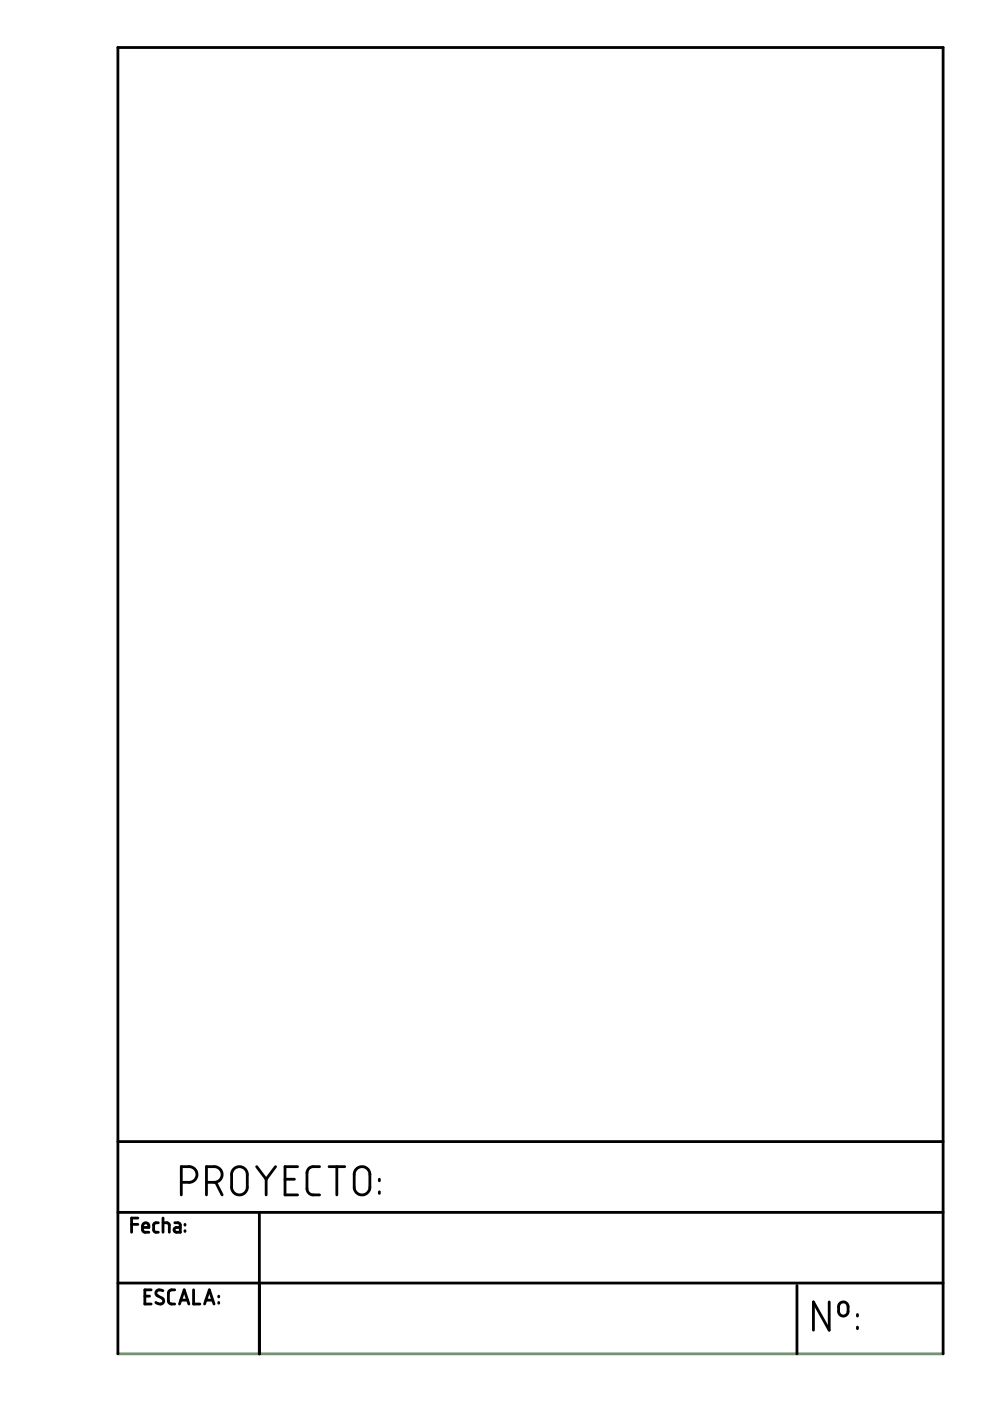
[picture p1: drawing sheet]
<svg xmlns="http://www.w3.org/2000/svg" width="210mm" height="297mm" viewBox="0 0 210 297" stroke-linecap="round" stroke-linejoin="round" font-family="sans-serif">
<path d="M25 287h175" fill="none" stroke="#739373" stroke-width=".59"/>
<g fill="none" stroke="#000" stroke-width=".59">
<path d="M25 257h175M25 242h175M27.9 259.6h1.3M29.2 258.3h-1.3v3M33.6 259.2l-.7 .1-.3 .4v1.3l.3 .2 .7 .1M34.6 259.2h.9l.3 .3 .1 1.8M34.6 258.3v3M37.1 259.2l.8 .1 .3 .4v1.6l-1.1-.1-.2-.5 .2-.4 1.1-.1M38.4 250.7h2l.9-.5 .4-.6 .1-.8-.2-.5-.5-.6-.8-.3h-1.9v5.9M39.2 259.6v.2M43.8 250.7h1.8l1-.5 .4-.6 .1-.8-.2-.5-.4-.6-.9-.3h-1.8v5.9M45.7 250.7l1.4 2.6"/>
<path d="M49.5 247.9l.7-.5h.9l.8 .4 .4 .7 .1 3.6-.3 .6-.7 .5-1.2 .1-.6-.4-.4-.6-.1-3.5zM54.4 247.4l2 2.6M55 257v30M56.4 250v3.3M58.4 247.4l-2 2.6M60.4 250h2M63.1 247.4h-2.7v5.9h2.7M67.8 247.4h-1.9l-.5 .4-.3 .8v3.5l.2 .6 .8 .6h1.7M69.8 247.4h3.3M71.4 247.4v5.9M75.6 247.8l.7-.4h1l.8 .6 .3 .6v3.4l-.5 .9-.6 .4h-.7l-.7-.1-.4-.4-.3-.6-.1-3.4zM80.4 250v.4"/>
<path d="M80.4 252.7v.3M25 272h175M30.2 260.2h1.4l-.1-.5-.2-.3-.5-.2-.4 .3-.2 .4v.9l.4 .4 1 .1M30.7 274.8h1M32 273.5h-1.3v3h1.3M34.5 273.6l-.5-.1-.6 .1-.4 .6 .3 .5 1.3 .7 .1 .5-.1 .3-.7 .3-.9-.4M37 273.5l-1 .1-.3 .5 .1 2.1 .5 .3h.7M38.1 276.5l1-3 .9 3M38.3 275.7h1.5M39.2 260.9v.2M41 273.5v3h1.4M43.4 276.5l1-3 1 3"/>
<path d="M43.7 275.7h1.4M46.4 274.8v.2M46.4 276.1v.2M169 272.5v14.5M175.8 276v6l-3.3-6v6M178 276.4l.4-.3 .5-.1 .5 .2 .3 .4 .1 1.7-.6 .7h-.7l-.6-.6-.1-1.5zM181.8 278.7v.3M25 287v-276.9h175v276.9M181.8 281.4v.3"/>
</g>
</svg>
